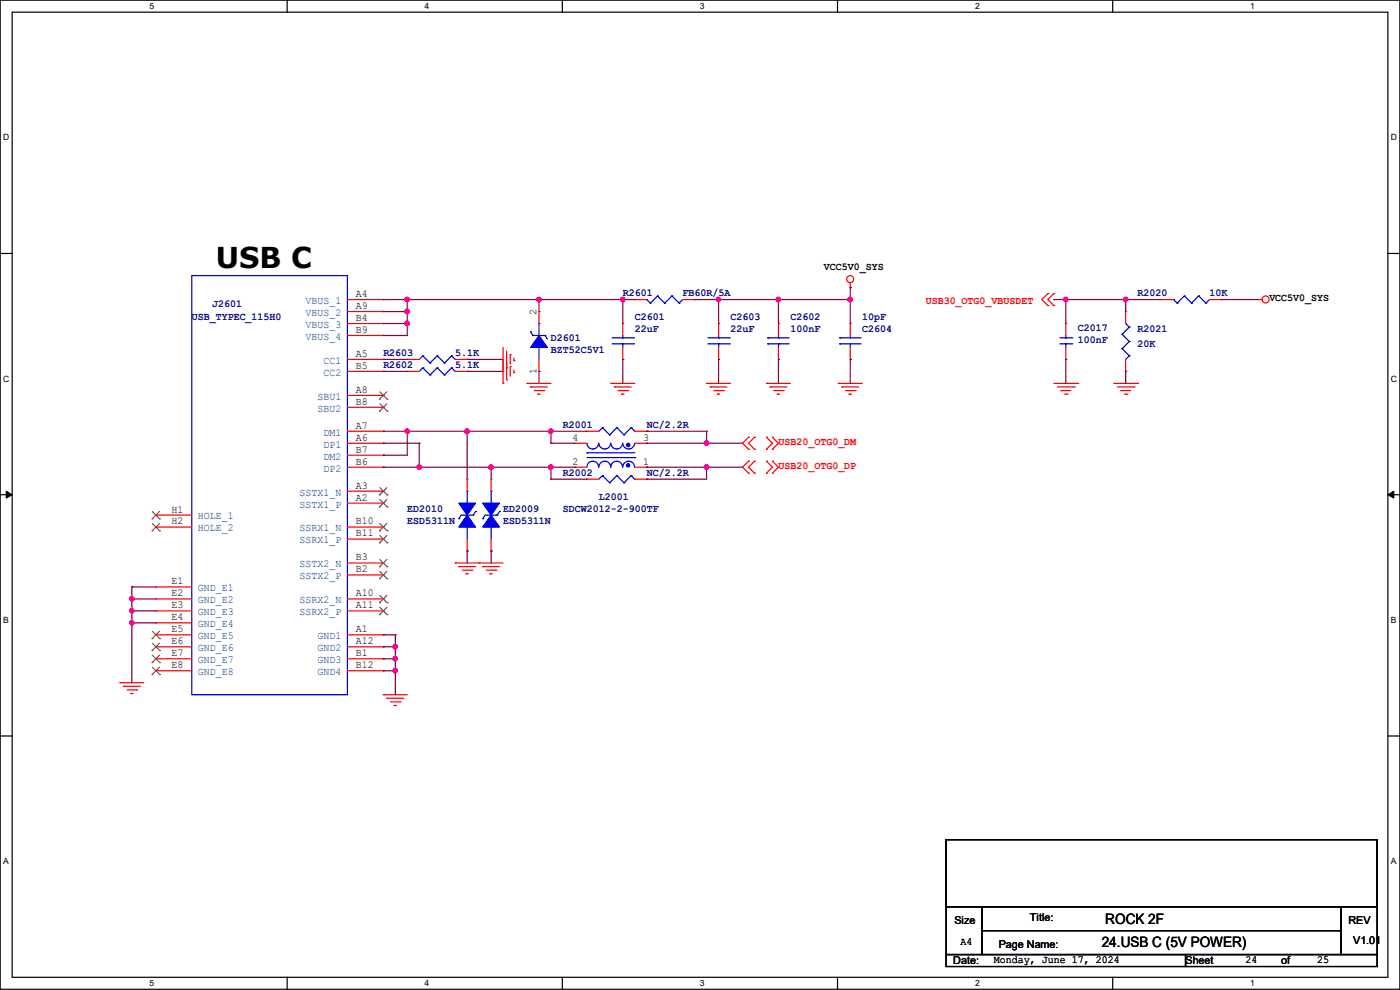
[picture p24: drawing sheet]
<svg xmlns="http://www.w3.org/2000/svg" width="297mm" height="210mm" viewBox="0 0 297 210" stroke-linecap="round" stroke-linejoin="round" font-family="sans-serif">
<defs><g id="words">
<text font-size="6.1" x="45.8" y="56.9">USB C</text>
<g font-size="3">
<text x="234.5" y="196.1">ROCK 2F</text>
<text x="233.7" y="200.9">24.USB C (5V POWER)</text>
</g>
<g font-size="2.3">
<text x="174.8" y="57.3">VCC5V0_SYS</text>
<text x="75.5" y="63">A4</text>
<text x="75.5" y="65.5">A9</text>
<text x="269.3" y="63.9">VCC5V0_SYS</text>
<text x="75.5" y="70.6">B9</text>
<text x="75.5" y="68.1">B4</text>
<text x="113.8" y="66.8" transform="rotate(-90 113.8 66.8)">2</text>
<text x="75.5" y="75.7">A5</text>
<text x="75.5" y="83.3">A8</text>
<text x="75.5" y="78.2">B5</text>
<text x="113.8" y="79.3" transform="rotate(-90 113.8 79.3)">1</text>
<text x="75.5" y="85.9">B8</text>
<text x="75.5" y="93.5">A6</text>
<text x="75.5" y="90.9">A7</text>
<text x="121.5" y="93.5">4</text>
<text x="136.4" y="93.5">3</text>
<text x="75.5" y="96">B7</text>
<text x="75.5" y="98.6">B6</text>
<text x="121.5" y="98.6">2</text>
<text x="136.4" y="98.6">1</text>
<text x="75.5" y="106.2">A2</text>
<text x="75.5" y="103.6">A3</text>
<text x="36.4" y="108.7">H1</text>
<text x="36.4" y="111.3">H2</text>
<text x="75.5" y="113.8">B11</text>
<text x="75.5" y="111.3">B10</text>
<text x="75.5" y="118.9">B3</text>
<text x="36.4" y="124">E1</text>
<text x="75.5" y="121.4">B2</text>
<text x="36.4" y="126.5">E2</text>
<text x="36.4" y="129">E3</text>
<text x="36.4" y="131.6">E4</text>
<text x="75.5" y="126.5">A10</text>
<text x="75.5" y="129">A11</text>
<text x="36.4" y="134.1">E5</text>
<text x="36.4" y="136.7">E6</text>
<text x="75.5" y="134.1">A1</text>
<text x="75.5" y="136.7">A12</text>
<text x="36.4" y="139.2">E7</text>
<text x="36.4" y="141.7">E8</text>
<text x="75.5" y="141.7">B12</text>
<text x="75.5" y="139.2">B1</text>
<text x="202.5" y="195.9">Size</text>
<text x="218.5" y="195.4">Title:</text>
<text x="286" y="195.9">REV</text>
<text x="203.8" y="200.5">A4</text>
<text x="211.9" y="201">Page Name:</text>
<text x="287.1" y="200.2">V1.01</text>
<text x="202.2" y="204.6">Date:</text>
<text x="210.9" y="204.3">Monday, June 17, 2024</text>
<text x="251.5" y="204.6">Sheet</text>
<text x="264.2" y="204.3">24</text>
<text x="271.8" y="204.6">of</text>
<text x="279.4" y="204.3">25</text>
</g>
<g font-size="2.3" fill="#00007f">
<text x="45" y="65.2">J2601</text>
<text x="132.1" y="62.9">R2601</text>
<text x="144.8" y="62.9">FB60R/5A</text>
<text x="241.3" y="62.9">R2020</text>
<text x="256.6" y="62.9">10K</text>
<text x="40.7" y="67.9">USB_TYPEC_115H0</text>
<text x="134.7" y="67.9">C2601</text>
<text x="134.7" y="70.5">22uF</text>
<text x="155" y="67.9">C2603</text>
<text x="155" y="70.5">22uF</text>
<text x="167.7" y="67.9">C2602</text>
<text x="167.7" y="70.5">100nF</text>
<text x="182.9" y="70.5">C2604</text>
<text x="182.9" y="67.9">10pF</text>
<text x="228.6" y="70.2">C2017</text>
<text x="241.3" y="70.5">R2021</text>
<text x="81.3" y="75.6">R2603</text>
<text x="96.6" y="75.6">5.1K</text>
<text x="116.9" y="72.3">D2601</text>
<text x="116.9" y="74.8">BZT52C5V1</text>
<text x="228.6" y="72.8">100nF</text>
<text x="241.3" y="73.5">20K</text>
<text x="81.3" y="78.1">R2602</text>
<text x="96.6" y="78.1">5.1K</text>
<text x="119.4" y="90.8">R2001</text>
<text x="137.2" y="90.8">NC/2.2R</text>
<text x="119.4" y="101">R2002</text>
<text x="137.2" y="101">NC/2.2R</text>
<text x="127" y="106">L2001</text>
<text x="86.4" y="108.6">ED2010</text>
<text x="86.4" y="111.1">ESD5311N</text>
<text x="106.7" y="108.6">ED2009</text>
<text x="106.7" y="111.1">ESD5311N</text>
<text x="119.4" y="108.6">SDCW2012-2-900TF</text>
</g>
<g font-size="2.3" fill="#003f7f">
<text x="64.8" y="64.5">VBUS_1</text>
<text x="64.8" y="67">VBUS_2</text>
<text x="64.8" y="69.6">VBUS_3</text>
<text x="64.8" y="72.1">VBUS_4</text>
<text x="68.6" y="77.2">CC1</text>
<text x="68.6" y="79.7">CC2</text>
<text x="67.4" y="84.8">SBU1</text>
<text x="67.4" y="87.3">SBU2</text>
<text x="68.6" y="95">DP1</text>
<text x="68.6" y="92.4">DM1</text>
<text x="68.6" y="97.5">DM2</text>
<text x="68.6" y="100">DP2</text>
<text x="63.5" y="107.7">SSTX1_P</text>
<text x="63.5" y="105.1">SSTX1_N</text>
<text x="42" y="110.2">HOLE_1</text>
<text x="42" y="112.7">HOLE_2</text>
<text x="63.5" y="112.7">SSRX1_N</text>
<text x="63.5" y="115.3">SSRX1_P</text>
<text x="42" y="125.4">GND_E1</text>
<text x="63.5" y="120.4">SSTX2_N</text>
<text x="63.5" y="122.9">SSTX2_P</text>
<text x="42" y="128">GND_E2</text>
<text x="42" y="130.5">GND_E3</text>
<text x="63.5" y="128">SSRX2_N</text>
<text x="63.5" y="130.5">SSRX2_P</text>
<text x="42" y="133.1">GND_E4</text>
<text x="42" y="135.6">GND_E5</text>
<text x="67.4" y="135.6">GND1</text>
<text x="42" y="138.1">GND_E6</text>
<text x="42" y="140.7">GND_E7</text>
<text x="42" y="143.2">GND_E8</text>
<text x="67.4" y="138.1">GND2</text>
<text x="67.4" y="143.2">GND4</text>
<text x="67.4" y="140.7">GND3</text>
</g>
<g font-size="2.3" fill="#f00">
<text x="196.4" y="64.4">USB30_OTG0_VBUSDET</text>
<text x="165.1" y="94.4">USB20_OTG0_DM</text>
<text x="165.1" y="99.4">USB20_OTG0_DP</text>
</g>
<g font-size="1.8">
<text x="31.7" y="1.9">5</text>
<text x="90.1" y="1.9">4</text>
<text x="148.5" y="1.9">3</text>
<text x="206.8" y="1.9">2</text>
<text x="265.2" y="1.9">1</text>
<text x=".7" y="29.8">D</text>
<text x="295.1" y="29.8">D</text>
<text x=".7" y="80.9">C</text>
<text x="295.1" y="80.9">C</text>
<text x=".7" y="132.1">B</text>
<text x="295.1" y="132.1">B</text>
<text x=".7" y="183.3">A</text>
<text x="295.1" y="183.3">A</text>
<text x="31.7" y="209.2">5</text>
<text x="90.1" y="209.2">4</text>
<text x="148.5" y="209.2">3</text>
<text x="206.8" y="209.2">2</text>
<text x="265.2" y="209.2">1</text>
</g>
</g></defs>
<g fill="none" stroke="#000" stroke-width=".25">
<path d="M0 0h297v209.8h-297zM2.6 2.6h291.8v204.7h-291.8zM60.9 0v2.6M119.3 0v2.6M177.7 0v2.6M236.1 0v2.6M0 53.8h2.6M294.4 53.8h2.6M0 104.9h2.6M294.4 104.9h2.6M0 156.1h2.6M294.4 156.1h2.6"/>
<path d="M200.7 178.1h91.4v14.2h-91.4zM200.7 192.3h7.6v10.2h-7.6zM208.3 192.3h76.2v5.1h-76.2zM208.3 197.4h76.2v5.1h-76.2zM284.5 192.3h7.6v10.2h-7.6zM60.9 207.3v2.5M119.3 207.3v2.5M177.7 207.3v2.5M200.7 202.5h50.8v2.5h-50.8zM236.1 207.3v2.5M251.5 202.5h40.6v2.5h-40.6z"/>
</g>
<path d="M1.3 104.2l1.3 .7-1.3 .8zM294.4 104.9l1.3-.7v1.5z" fill="#000"/>
<path d="M1.3 104.2l1.3 .7-1.3 .8zM294.4 104.9l1.3-.7v1.5z" fill="none" stroke="#000" stroke-width=".21"/>
<g fill="none" stroke="#f00" stroke-width=".25">
<path d="M180.4 60v1M106.7 78.8h.1M106.7 73.7v7.6M107.5 78h.1M107.5 74.5v6.1M108.2 75.2h.1M108.2 77.8h.1M108.2 75.2v2.1M108.2 77.8v2M109 76.5h.1M109 79h.1M109 76v.5"/>
<path d="M109 78.5v.5M132.1 68.6h.1M132.1 76.2h.1M132.1 68.6v2.6M132.1 73.7v2.5M180.4 61h.1M180.4 68.6h.1M180.4 76.2h.1M180.4 68.6v2.6M180.4 73.7v2.5M222.3 62.3h.1M222.3 64.8h.1"/>
<path d="M222.3 62.3l-1.3 1.2 1.3 1.3M223.6 62.3h.1M223.6 64.8h.1M223.6 62.3l-1.3 1.2 1.3 1.3M238.8 78.8h.1M238.8 66.1h.1M238.8 66.1v2.5M238.8 76.2v2.6M246.4 63.5h.1M246.4 63.5h2.6M256.6 63.5h2.5M259.1 63.5h.1"/>
<path d="M266.7 63.5h.1M266.7 63.5h1.1M106.7 81.3h.1M107.5 80.6h.1M111.8 81.3h.1M111.8 81.3h5.1M112.6 82.1h.1M112.6 82.1h3.5M113.3 82.8h2.1M114.1 83.6h.1M114.1 83.6h.5M115.4 82.8h.1"/>
<path d="M124.5 91.5h.1M124.5 91.5h2.5M129.6 81.3h.1M129.6 81.3h5.1M130.3 82.1h.1M130.3 82.1h3.6M131.1 82.8h2M131.9 83.6h.1M131.9 83.6h.5M133.1 82.8h.1M134.7 91.5h2.5M137.2 91.5h.1"/>
<path d="M149.9 81.3h.1M149.9 81.3h5.1M150.7 82.1h.1M150.7 82.1h3.5M151.4 82.8h2.1M152.2 83.6h.1M152.2 83.6h.5M153.5 82.8h.1M158.8 95.3h.1M158.8 92.8h.1M158.8 97.8h.1M158.8 92.8l-1.3 1.2 1.3 1.3"/>
<path d="M158.8 97.8l-1.3 1.3 1.3 1.3M160.1 92.8h.1M160.1 95.3h.1M160.1 97.8h.1M160.1 92.8l-1.3 1.2 1.3 1.3M160.1 97.8l-1.3 1.3 1.3 1.3M162.6 81.3h.1M162.6 92.8h.1M162.6 95.3h.1M162.6 97.8h.1M162.6 81.3h5.1M162.6 97.8l1.3 1.3-1.3 1.3"/>
<path d="M162.6 92.8l1.3 1.2-1.3 1.3M163.4 82.1h.1M163.4 82.1h3.5M163.9 92.8h.1M163.9 95.3h.1M163.9 97.8h.1M163.9 92.8l1.2 1.2-1.2 1.3M163.9 97.8l1.2 1.3-1.2 1.3M164.1 82.8h2.1M164.9 83.6h.1M164.9 83.6h.5M166.2 82.8h.1"/>
<path d="M177.8 81.3h.1M177.8 81.3h5.1M178.6 82.1h.1M178.6 82.1h3.6M179.4 82.8h2M180.1 83.6h.1M180.1 83.6h.5M181.4 82.8h.1M223.6 81.3h5M224.3 82.1h3.6M225.1 82.8h.1M225.1 82.8h2"/>
<path d="M225.8 83.6h.6M226.4 83.6h.1M227.9 82.1h.1M228.6 81.3h.1M236.3 81.3h5M237 82.1h3.6M237.8 82.8h.1M237.8 82.8h2M238.5 83.6h.6M239.1 83.6h.1M240.6 82.1h.1M241.3 81.3h.1"/>
<path d="M96.6 119.4h.1M96.6 119.4h10.1M101.6 119.4h.1M158.8 100.4h.1M160.1 100.4h.1M162.6 100.4h.1M163.9 100.4h.1M97.3 120.2h.1M97.3 120.2h3.6M98.1 120.9h2M98.8 121.7h.1M98.8 121.7h.6"/>
<path d="M100.1 120.9h.1M102.4 120.2h.1M102.4 120.2h3.6M103.2 120.9h2M103.9 121.7h.1M103.9 121.7h.5M105.2 120.9h.1M25.4 144.8h.1M25.4 144.8h5.1M26.2 145.6h.1M26.2 145.6h3.6M27 146.3h2"/>
<path d="M27.7 147.1h.1M27.7 147.1h.5M29 146.3h.1M81.3 147.4h.1M81.3 147.4h5.1M82.1 148.1h.1M82.1 148.1h3.5M82.8 148.9h2.1M83.6 149.6h.1M83.6 149.6h.5M84.9 148.9h.1"/>
<circle cx="180.4" cy="59.2" r=".74"/>
<circle cx="268.5" cy="63.5" r=".74"/>
</g>
<g fill="none" stroke="#00f" stroke-width=".25">
<path d="M129.8 72.9h4.6M129.8 71.7h4.6M132.1 71.7h.1M132.1 72.9h.1M132.1 71.2v.5M132.1 72.9v.8M134.4 72.9h.1M134.4 71.7h.1M178.1 72.9h.1M178.1 71.7h.1M178.1 72.9h4.6M178.1 71.7h4.6"/>
<path d="M180.4 71.7h.1M180.4 72.9h.1M180.4 71.2v.5M180.4 72.9v.8M238 74h.1M238 70.9h.1M238 74l1.6 1.5M238 70.9l1.6 1.5M238.8 68.6h.1M238.8 68.6l.8 .8M239.6 75.5h.1M239.6 72.4h.1"/>
<path d="M239.6 69.4h.1M239.6 75.5l-.8 .7M239.6 72.4l-1.6 1.6M239.6 69.4l-1.6 1.5M249 63.5h.1M249 63.5l.7 .8M249.7 64.3h.1M251.2 62.8h.1M251.2 62.8l1.6 1.5M251.2 62.8l-1.5 1.5M252.8 64.3h.1M254.3 62.8h.1"/>
<path d="M254.3 62.8l1.5 1.5M254.3 62.8l-1.5 1.5M255.8 64.3h.1M256.6 63.5l-.8 .8M127.8 90.7h.1M127.8 90.7l-.8 .8M127.8 90.7l1.5 1.5M129.3 92.2h.1M130.9 90.7h.1M130.9 90.7l-1.6 1.5M130.9 90.7l1.5 1.5M132.4 92.2h.1"/>
<path d="M133.9 90.7h.1M133.9 90.7l-1.5 1.5M133.9 90.7l.8 .8M134.7 91.5h.1M102.4 110h.1M104.2 111.8h.1M104.2 104.2h.1M104.2 104.2v2.5M104.2 111.8v2.5M105.5 109.3h.1M105.5 109.3h-2.6l-.5 .7M106 108.5h.1"/>
<path d="M106 108.5l-.5 .8"/>
</g>
<path d="M104.2 109.3l1.8 2.5h-3.6z" fill-rule="evenodd" fill="#00f"/>
<path d="M104.2 109.3l1.8 2.5h-3.6z" fill="none" stroke="#00f" stroke-width=".25"/>
<path d="M102.4 106.7h3.6l-1.8 2.6z" fill-rule="evenodd" fill="#00f"/>
<g fill="none" stroke="#00f" stroke-width=".25">
<path d="M89.7 75.5h.1M89.7 75.5l-.8 .7M89.7 75.5l1.5 1.5M91.2 77h.1M92.8 75.5h.1M92.8 75.5l-1.6 1.5M92.8 75.5l1.5 1.5M94.3 77h.1M95.8 75.5h.1M95.8 75.5l-1.5 1.5M95.8 75.5l.8 .7M96.6 76.2h.1"/>
<path d="M112.6 70.4h.1M112.6 70.4l.5 .8M113.1 71.2h.1M113.1 71.2h2.5M114.3 73.7h.1M114.3 68.6h.1M114.3 68.6v2.6M114.3 73.7v2.5M115.6 71.2h.1M115.6 71.2l.5 .7M102.4 106.7h3.6l-1.8 2.6zM127.8 100.9h.1"/>
<path d="M127.8 100.9l-.8 .7M127.8 100.9l1.5 1.5M129.3 102.4h.1M130.9 100.9h.1M130.9 100.9l-1.6 1.5M130.9 100.9l1.5 1.5M132.4 102.4h.1M133.9 100.9h.1M133.9 100.9l-1.5 1.5M133.9 100.9l.8 .7M134.7 101.6h.1"/>
</g>
<path d="M86.4 76.2h.1M86.4 76.2h2.5M96.6 76.2h2.5M99.1 76.2h.1M104.2 116.9h.1M104.2 101.6h.1M104.2 101.6v2.6M104.2 114.3v2.6M124.5 101.6h.1M124.5 101.6h2.5M134.7 101.6h2.5M137.2 101.6h.1" fill="none" stroke="#f00" stroke-width=".25"/>
<path d="M114.3 71.2l1.8 2.5h-3.5z" fill-rule="evenodd" fill="#00f"/>
<g fill="none" stroke="#00f" stroke-width=".25">
<path d="M114.3 71.2l1.8 2.5h-3.5zM137.2 63.5h.1M137.2 63.5l.8 .8M138 64.3h.1M139.5 62.8h.1M139.5 62.8l1.5 1.5M139.5 62.8l-1.5 1.5M141 64.3h.1M142.5 62.8h.1M142.5 62.8l1.6 1.5M142.5 62.8l-1.5 1.5M144.1 64.3h.1"/>
<path d="M144.8 63.5l-.7 .8M162.9 72.9h.1M162.9 71.7h.1M162.9 72.9h4.5M162.9 71.7h4.5M165.1 71.7h.1M165.1 72.9h.1M165.1 71.2v.5M165.1 72.9v.8M97.3 110h.1M99.1 111.8h.1M99.1 104.2h.1"/>
<path d="M99.1 104.2v2.5M99.1 111.8v2.5M100.4 109.3h.1M100.4 109.3h-2.6l-.5 .7M100.9 108.5h.1M100.9 108.5l-.5 .8"/>
</g>
<path d="M114.3 78.8h.1M114.3 66.1h.1M114.3 66.1v2.5M114.3 76.2v2.6M134.7 63.5h.1M134.7 63.5h2.5M144.8 63.5h2.6M147.4 63.5h.1M165.1 68.6h.1M165.1 76.2h.1M165.1 68.6v2.6M165.1 73.7v2.5" fill="none" stroke="#f00" stroke-width=".25"/>
<path d="M99.1 109.3l1.8 2.5h-3.6z" fill-rule="evenodd" fill="#00f"/>
<path d="M99.1 109.3l1.8 2.5h-3.6z" fill="none" stroke="#00f" stroke-width=".25"/>
<path d="M97.3 106.7h3.6l-1.8 2.6z" fill-rule="evenodd" fill="#00f"/>
<g fill="none" stroke="#00f" stroke-width=".25">
<path d="M224.8 71.7h2.6M224.8 72.9h2.6M226.1 71.7h.1M226.1 72.9h.1M226.1 71.2v.5M226.1 72.9v.8M227.4 71.7h.1M227.4 72.9h.1M124.5 94a1.25 1.25 0 0 0 1.3 1.3 1.25 1.25 0 0 0 1.2-1.3 1.27 1.27 0 0 0 1.3 1.3 1.27 1.27 0 0 0 1.2-1.3 1.27 1.27 0 0 0 1.3 1.3 1.27 1.27 0 0 0 1.3-1.3M124.5 99.1a1.27 1.27 0 0 1 1.3-1.3 1.27 1.27 0 0 1 1.2 1.3 1.27 1.27 0 0 1 1.3-1.3 1.27 1.27 0 0 1 1.3 1.3 1.25 1.25 0 0 1 1.2-1.3 1.25 1.25 0 0 1 1.3 1.3M124.5 96.1h.1M124.5 96.1h10.2"/>
<path d="M124.5 97.1h10.2M132.1 94a1.25 1.25 0 0 0 1.3 1.3 1.25 1.25 0 0 0 1.2-1.3M132.1 99.1a1.25 1.25 0 0 1 1.3-1.3 1.25 1.25 0 0 1 1.2 1.3M134.7 97.1h.1M97.3 106.7h3.6l-1.8 2.6z"/>
</g>
<path d="M226.1 68.6h.1M226.1 76.2h.1M226.1 68.6v2.6M226.1 73.7v2.5M99.1 116.9h.1M99.1 101.6h.1M99.1 101.6v2.6M99.1 114.3v2.6" fill="none" stroke="#f00" stroke-width=".25"/>
<circle cx="133.2" cy="98.7" r=".36" fill="#00f"/>
<circle cx="133.2" cy="98.7" r=".36" fill="none" stroke="#00f" stroke-width=".25"/>
<circle cx="133.2" cy="94.4" r=".36" fill="#00f"/>
<g fill="none" stroke="#00f" stroke-width=".25">
<path d="M40.7 58.5h33v88.9h-33zM89.7 78h.1M89.7 78l-.8 .8M89.7 78l1.5 1.5M91.2 79.5h.1M92.8 78h.1M92.8 78l-1.6 1.5M92.8 78l1.5 1.5M94.3 79.5h.1M95.8 78h.1M95.8 78l-1.5 1.5M95.8 78l.8 .8"/>
<path d="M96.6 78.8h.1M150.2 72.9h4.5M150.2 71.7h4.5M152.4 71.7h.1M152.4 72.9h.1M152.4 71.2v.5M152.4 72.9v.8M154.7 72.9h.1M154.7 71.7h.1"/>
<circle cx="133.2" cy="94.4" r=".36"/>
</g>
<g fill="none" stroke="#f00" stroke-width=".25">
<path d="M73.7 78.8h7.6M73.7 63.5h7.6M73.7 76.2h7.6M73.7 66.1h7.6M73.7 71.2h7.6M73.7 68.6h7.6M81.3 63.5h.1M81.3 76.2h.1M81.3 66.1h.1M81.3 71.2h.1M81.3 78.8h.1M81.3 68.6h.1"/>
<path d="M86.4 78.8h.1M86.4 78.8h2.5M96.6 78.8h2.5M99.1 78.8h.1M152.4 68.6h.1M152.4 76.2h.1M152.4 68.6v2.6M152.4 73.7v2.5M73.7 99.1h7.6M73.7 94h7.6M73.7 91.5h7.6M73.7 83.9h7.6"/>
<path d="M73.7 86.4h7.6M73.7 96.6h7.6M81.3 94h.1M81.3 91.5h.1M81.3 83.9h.1M81.3 86.4h.1M81.3 96.6h.1M81.3 99.1h.1M122 99.1h.1M122 94h.1M122 99.1h2.5M122 94h2.5"/>
<path d="M134.7 99.1h2.5M134.7 94h2.5M137.2 99.1h.1M137.2 94h.1M33.1 109.3h.1M33.1 111.8h.1M33.1 111.8h7.6M33.1 109.3h7.6M73.7 106.7h7.6M73.7 104.2h7.6M73.7 114.3h7.6M73.7 111.8h7.6"/>
<path d="M73.7 119.4h7.6M81.3 106.7h.1M81.3 104.2h.1M81.3 114.3h.1M81.3 111.8h.1M81.3 119.4h.1M33.1 124.5h.1M33.1 127h.1M33.1 129.6h.1M33.1 132.1h.1M33.1 134.7h.1M33.1 137.2h.1"/>
<path d="M33.1 139.7h.1M33.1 134.7h7.6M33.1 127h7.6M33.1 129.6h7.6M33.1 137.2h7.6M33.1 139.7h7.6M33.1 124.5h7.6M33.1 132.1h7.6M73.7 134.7h7.6M73.7 127h7.6M73.7 129.6h7.6M73.7 137.2h7.6"/>
<path d="M73.7 122h7.6M73.7 139.7h7.6M81.3 134.7h.1M81.3 127h.1M81.3 129.6h.1M81.3 137.2h.1M81.3 122h.1M81.3 139.7h.1M33.1 142.3h.1M33.1 142.3h7.6M73.7 142.3h7.6M81.3 142.3h.1"/>
</g>
<g fill="none" stroke="#7f3f00" stroke-width=".21">
<path d="M80.5 84.7h.1M80.5 87.2h.1M80.6 83.1l1.5 1.6M80.6 85.6l1.5 1.6M82.1 83.1l-1.6 1.6M82.1 85.6l-1.6 1.6M82.1 84.7h.1M82.1 87.2h.1M32.3 110.1h.1M32.3 112.6h.1M32.3 108.5l1.6 1.6M32.3 111l1.6 1.6"/>
<path d="M33.8 108.5l-1.5 1.6M33.8 111l-1.5 1.6M33.9 110.1h.1M33.9 112.6h.1M80.5 107.5h.1M80.5 105h.1M80.5 115.1h.1M80.5 112.6h.1M80.6 106l1.5 1.5M80.6 103.4l1.5 1.6M80.6 113.6l1.5 1.5M80.6 111l1.5 1.6"/>
<path d="M80.6 118.7l1.5 1.5M82.1 106l-1.6 1.5M82.1 103.4l-1.6 1.6M82.1 113.6l-1.6 1.5M82.1 111l-1.6 1.6M82.1 118.7l-1.6 1.5M82.1 107.5h.1M82.1 105h.1M82.1 115.1h.1M82.1 112.6h.1M32.3 135.5h.1M32.3 138h.1"/>
<path d="M32.3 133.9l1.6 1.6M32.3 136.4l1.6 1.6M32.3 139l1.6 1.5M33.8 133.9l-1.5 1.6M33.8 136.4l-1.5 1.6M33.8 139l-1.5 1.5M33.9 135.5h.1M33.9 138h.1M80.5 127.8h.1M80.5 130.4h.1M80.5 120.2h.1M80.5 122.8h.1"/>
<path d="M80.6 126.3l1.5 1.5M80.6 128.8l1.5 1.6M80.6 121.2l1.5 1.6M82.1 126.3l-1.6 1.5M82.1 128.8l-1.6 1.6M82.1 121.2l-1.6 1.6M82.1 127.8h.1M82.1 130.4h.1M82.1 120.2h.1M82.1 122.8h.1M32.3 140.5h.1M32.3 143.1h.1"/>
<path d="M32.3 141.5l1.6 1.6M33.8 141.5l-1.5 1.6M33.9 140.5h.1M33.9 143.1h.1"/>
</g>
<path d="M81.3 63.5h.1M81.3 63.5h5.1M86.4 63.5h.1M86.4 63.5v2.6" fill="none" stroke="#7f003f" stroke-width=".25"/>
<circle cx="86.4" cy="66.1" r=".49" fill="#f0f"/>
<circle cx="86.4" cy="66.1" r=".49" fill="none" stroke="#f0f" stroke-width=".25"/>
<path d="M81.3 66.1h.1M81.3 68.6h.1M81.3 66.1h5.1M86.4 66.1h.1M86.4 66.1v2.5h-5.1" fill="none" stroke="#7f003f" stroke-width=".25"/>
<circle cx="86.4" cy="68.6" r=".49" fill="#f0f"/>
<circle cx="86.4" cy="68.6" r=".49" fill="none" stroke="#f0f" stroke-width=".25"/>
<path d="M81.3 71.2h.1M86.4 68.6h.1M86.4 68.6v2.6h-5.1M28 124.5h.1M28 124.5h5.1M28 124.5v2.5" fill="none" stroke="#7f003f" stroke-width=".25"/>
<circle cx="28" cy="127" r=".49" fill="#f0f"/>
<circle cx="28" cy="127" r=".49" fill="none" stroke="#f0f" stroke-width=".25"/>
<path d="M28 127h.1M28 129.6h.1M28 127h5.1M28 127v5.1M28 129.6h5.1" fill="none" stroke="#7f003f" stroke-width=".25"/>
<circle cx="28" cy="129.6" r=".49" fill="#f0f"/>
<circle cx="28" cy="129.6" r=".49" fill="none" stroke="#f0f" stroke-width=".25"/>
<path d="M28 132.1h.1M28 132.1v12.7" fill="none" stroke="#7f003f" stroke-width=".25"/>
<circle cx="28" cy="132.1" r=".49" fill="#f0f"/>
<circle cx="28" cy="132.1" r=".49" fill="none" stroke="#f0f" stroke-width=".25"/>
<path d="M28 132.1h.1M28 132.1h5.1M81.3 134.7h.1M81.3 137.2h.1M81.3 134.7h2.6M83.9 134.7h.1M83.9 134.7v2.5h-2.6" fill="none" stroke="#7f003f" stroke-width=".25"/>
<circle cx="83.8" cy="137.2" r=".49" fill="#f0f"/>
<circle cx="83.8" cy="137.2" r=".49" fill="none" stroke="#f0f" stroke-width=".25"/>
<path d="M81.3 139.7h.1M81.3 139.7h2.6M83.9 137.2h.1M83.9 139.7h.1M83.9 137.2v5.1" fill="none" stroke="#7f003f" stroke-width=".25"/>
<circle cx="83.8" cy="139.7" r=".49" fill="#f0f"/>
<circle cx="83.8" cy="139.7" r=".49" fill="none" stroke="#f0f" stroke-width=".25"/>
<path d="M81.3 142.3h.1M81.3 142.3h2.6" fill="none" stroke="#7f003f" stroke-width=".25"/>
<circle cx="83.8" cy="142.3" r=".49" fill="#f0f"/>
<circle cx="83.8" cy="142.3" r=".49" fill="none" stroke="#f0f" stroke-width=".25"/>
<path d="M86.4 63.5h.1M86.4 63.5h27.9M180.4 61h.1M180.4 61v2.5M83.9 142.3h.1M83.9 142.3v5.1" fill="none" stroke="#7f003f" stroke-width=".25"/>
<circle cx="114.3" cy="63.5" r=".49" fill="#f0f"/>
<circle cx="114.3" cy="63.5" r=".49" fill="none" stroke="#f0f" stroke-width=".25"/>
<circle cx="86.4" cy="63.5" r=".49" fill="#f0f"/>
<circle cx="86.4" cy="63.5" r=".49" fill="none" stroke="#f0f" stroke-width=".25"/>
<path d="M114.3 63.5h.1M114.3 63.5v2.6M114.3 63.5h17.8" fill="none" stroke="#7f003f" stroke-width=".25"/>
<circle cx="132.1" cy="63.5" r=".49" fill="#f0f"/>
<circle cx="132.1" cy="63.5" r=".49" fill="none" stroke="#f0f" stroke-width=".25"/>
<path d="M132.1 63.5h.1M132.1 63.5h2.6M132.1 63.5v5.1M147.4 63.5h.1M147.4 63.5h5" fill="none" stroke="#7f003f" stroke-width=".25"/>
<circle cx="152.4" cy="63.5" r=".49" fill="#f0f"/>
<circle cx="152.4" cy="63.5" r=".49" fill="none" stroke="#f0f" stroke-width=".25"/>
<path d="M152.4 63.5h.1M152.4 63.5h12.7" fill="none" stroke="#7f003f" stroke-width=".25"/>
<circle cx="165.1" cy="63.5" r=".49" fill="#f0f"/>
<circle cx="165.1" cy="63.5" r=".49" fill="none" stroke="#f0f" stroke-width=".25"/>
<path d="M152.4 63.5h.1M152.4 63.5v5.1M165.1 63.5h.1M165.1 63.5v5.1M165.1 63.5h15.3M180.4 63.5h.1M180.4 63.5v5.1" fill="none" stroke="#7f003f" stroke-width=".25"/>
<circle cx="180.4" cy="63.5" r=".49" fill="#f0f"/>
<circle cx="180.4" cy="63.5" r=".49" fill="none" stroke="#f0f" stroke-width=".25"/>
<g fill="none" stroke="#7f003f" stroke-width=".25">
<path d="M81.3 76.2h.1M81.3 78.8h.1M81.3 76.2h5.1M81.3 78.8h5.1M99.1 76.2h.1M99.1 78.8h.1M99.1 76.2h7.6M99.1 78.8h7.6M114.3 78.8h.1M114.3 78.8v2.5M132.1 76.2h.1M132.1 76.2v5.1"/>
<path d="M152.4 76.2h.1M152.4 76.2v5.1M165.1 76.2h.1M165.1 76.2v5.1M180.4 76.2h.1M180.4 76.2v5.1M81.3 91.5h.1M81.3 96.6h.1M81.3 91.5h17.8M86.4 91.5h.1M86.4 91.5v5.1h-5.1M116.9 99.1h.1"/>
<path d="M116.9 91.5h.1M116.9 94h.1M116.9 91.5v2.5M116.9 99.1v2.5M116.9 99.1h5.1M116.9 91.5h7.6M116.9 94h5.1M99.1 116.9h.1M99.1 116.9v2.5M104.2 116.9h.1M104.2 116.9v2.5M116.9 101.6h.1"/>
<path d="M116.9 101.6h7.6"/>
</g>
<circle cx="86.4" cy="91.5" r=".49" fill="#f0f"/>
<circle cx="86.4" cy="91.5" r=".49" fill="none" stroke="#f0f" stroke-width=".25"/>
<path d="M81.3 99.1h.1M81.3 94h.1M81.3 99.1h22.9M81.3 94h7.6M88.9 94h.1M88.9 99.1h.1M88.9 94v5.1" fill="none" stroke="#7f003f" stroke-width=".25"/>
<circle cx="88.9" cy="99.1" r=".49" fill="#f0f"/>
<circle cx="88.9" cy="99.1" r=".49" fill="none" stroke="#f0f" stroke-width=".25"/>
<path d="M99.1 91.5h.1M99.1 91.5v10.1M99.1 91.5h17.8" fill="none" stroke="#7f003f" stroke-width=".25"/>
<circle cx="116.9" cy="91.5" r=".49" fill="#f0f"/>
<circle cx="116.9" cy="91.5" r=".49" fill="none" stroke="#f0f" stroke-width=".25"/>
<circle cx="99.1" cy="91.5" r=".49" fill="#f0f"/>
<circle cx="99.1" cy="91.5" r=".49" fill="none" stroke="#f0f" stroke-width=".25"/>
<path d="M104.2 99.1h.1M104.2 99.1v2.5M104.2 99.1h12.7" fill="none" stroke="#7f003f" stroke-width=".25"/>
<circle cx="116.9" cy="99.1" r=".49" fill="#f0f"/>
<circle cx="116.9" cy="99.1" r=".49" fill="none" stroke="#f0f" stroke-width=".25"/>
<circle cx="104.2" cy="99.1" r=".49" fill="#f0f"/>
<circle cx="104.2" cy="99.1" r=".49" fill="none" stroke="#f0f" stroke-width=".25"/>
<path d="M137.2 99.1h.1M137.2 94h.1M137.2 91.5h.1M137.2 99.1h12.7M137.2 94h20.3M137.2 91.5h12.7M149.9 91.5h.1M149.9 94h.1M149.9 91.5v2.5" fill="none" stroke="#7f003f" stroke-width=".25"/>
<circle cx="149.9" cy="94" r=".49" fill="#f0f"/>
<circle cx="149.9" cy="94" r=".49" fill="none" stroke="#f0f" stroke-width=".25"/>
<path d="M149.9 99.1h.1M149.9 99.1v2.5h-12.7M149.9 99.1h7.6M137.2 101.6h.1" fill="none" stroke="#7f003f" stroke-width=".25"/>
<circle cx="149.9" cy="99.1" r=".49" fill="#f0f"/>
<circle cx="149.9" cy="99.1" r=".49" fill="none" stroke="#f0f" stroke-width=".25"/>
<path d="M223.6 63.5h.1M223.6 63.5h2.5" fill="none" stroke="#7f003f" stroke-width=".25"/>
<circle cx="226.1" cy="63.5" r=".49" fill="#f0f"/>
<circle cx="226.1" cy="63.5" r=".49" fill="none" stroke="#f0f" stroke-width=".25"/>
<path d="M226.1 63.5h.1M226.1 63.5v5.1M226.1 63.5h20.3M238.8 63.5h.1" fill="none" stroke="#7f003f" stroke-width=".25"/>
<circle cx="238.8" cy="63.5" r=".49" fill="#f0f"/>
<circle cx="238.8" cy="63.5" r=".49" fill="none" stroke="#f0f" stroke-width=".25"/>
<path d="M226.1 76.2h.1M226.1 76.2v5.1M238.8 63.5h.1M238.8 78.8h.1M238.8 63.5v2.6M238.8 78.8v2.5M259.1 63.5h.1M259.1 63.5h7.6" fill="none" stroke="#7f003f" stroke-width=".25"/>
<circle cx="86.4" cy="66.1" r=".49" fill="#f0f"/>
<circle cx="86.4" cy="66.1" r=".49" fill="none" stroke="#f0f" stroke-width=".25"/>
<circle cx="86.4" cy="68.6" r=".49" fill="#f0f"/>
<circle cx="86.4" cy="68.6" r=".49" fill="none" stroke="#f0f" stroke-width=".25"/>
<circle cx="28" cy="127" r=".49" fill="#f0f"/>
<circle cx="28" cy="127" r=".49" fill="none" stroke="#f0f" stroke-width=".25"/>
<circle cx="28" cy="129.6" r=".49" fill="#f0f"/>
<circle cx="28" cy="129.6" r=".49" fill="none" stroke="#f0f" stroke-width=".25"/>
<circle cx="28" cy="132.1" r=".49" fill="#f0f"/>
<circle cx="28" cy="132.1" r=".49" fill="none" stroke="#f0f" stroke-width=".25"/>
<circle cx="83.8" cy="137.2" r=".49" fill="#f0f"/>
<circle cx="83.8" cy="137.2" r=".49" fill="none" stroke="#f0f" stroke-width=".25"/>
<circle cx="83.8" cy="139.7" r=".49" fill="#f0f"/>
<circle cx="83.8" cy="139.7" r=".49" fill="none" stroke="#f0f" stroke-width=".25"/>
<circle cx="83.8" cy="142.3" r=".49" fill="#f0f"/>
<circle cx="83.8" cy="142.3" r=".49" fill="none" stroke="#f0f" stroke-width=".25"/>
<circle cx="114.3" cy="63.5" r=".49" fill="#f0f"/>
<circle cx="114.3" cy="63.5" r=".49" fill="none" stroke="#f0f" stroke-width=".25"/>
<circle cx="86.4" cy="63.5" r=".49" fill="#f0f"/>
<circle cx="86.4" cy="63.5" r=".49" fill="none" stroke="#f0f" stroke-width=".25"/>
<circle cx="132.1" cy="63.5" r=".49" fill="#f0f"/>
<circle cx="132.1" cy="63.5" r=".49" fill="none" stroke="#f0f" stroke-width=".25"/>
<circle cx="152.4" cy="63.5" r=".49" fill="#f0f"/>
<circle cx="152.4" cy="63.5" r=".49" fill="none" stroke="#f0f" stroke-width=".25"/>
<circle cx="165.1" cy="63.5" r=".49" fill="#f0f"/>
<circle cx="165.1" cy="63.5" r=".49" fill="none" stroke="#f0f" stroke-width=".25"/>
<circle cx="180.4" cy="63.5" r=".49" fill="#f0f"/>
<circle cx="180.4" cy="63.5" r=".49" fill="none" stroke="#f0f" stroke-width=".25"/>
<circle cx="86.4" cy="91.5" r=".49" fill="#f0f"/>
<circle cx="86.4" cy="91.5" r=".49" fill="none" stroke="#f0f" stroke-width=".25"/>
<circle cx="88.9" cy="99.1" r=".49" fill="#f0f"/>
<circle cx="88.9" cy="99.1" r=".49" fill="none" stroke="#f0f" stroke-width=".25"/>
<circle cx="116.9" cy="91.5" r=".49" fill="#f0f"/>
<circle cx="116.9" cy="91.5" r=".49" fill="none" stroke="#f0f" stroke-width=".25"/>
<circle cx="99.1" cy="91.5" r=".49" fill="#f0f"/>
<circle cx="99.1" cy="91.5" r=".49" fill="none" stroke="#f0f" stroke-width=".25"/>
<circle cx="116.9" cy="99.1" r=".49" fill="#f0f"/>
<circle cx="116.9" cy="99.1" r=".49" fill="none" stroke="#f0f" stroke-width=".25"/>
<circle cx="104.2" cy="99.1" r=".49" fill="#f0f"/>
<circle cx="104.2" cy="99.1" r=".49" fill="none" stroke="#f0f" stroke-width=".25"/>
<circle cx="149.9" cy="94" r=".49" fill="#f0f"/>
<circle cx="149.9" cy="94" r=".49" fill="none" stroke="#f0f" stroke-width=".25"/>
<circle cx="149.9" cy="99.1" r=".49" fill="#f0f"/>
<circle cx="149.9" cy="99.1" r=".49" fill="none" stroke="#f0f" stroke-width=".25"/>
<circle cx="226.1" cy="63.5" r=".49" fill="#f0f"/>
<circle cx="226.1" cy="63.5" r=".49" fill="none" stroke="#f0f" stroke-width=".25"/>
<circle cx="238.8" cy="63.5" r=".49" fill="#f0f"/>
<circle cx="238.8" cy="63.5" r=".49" fill="none" stroke="#f0f" stroke-width=".25"/>
<use href="#words"/>
</svg>
